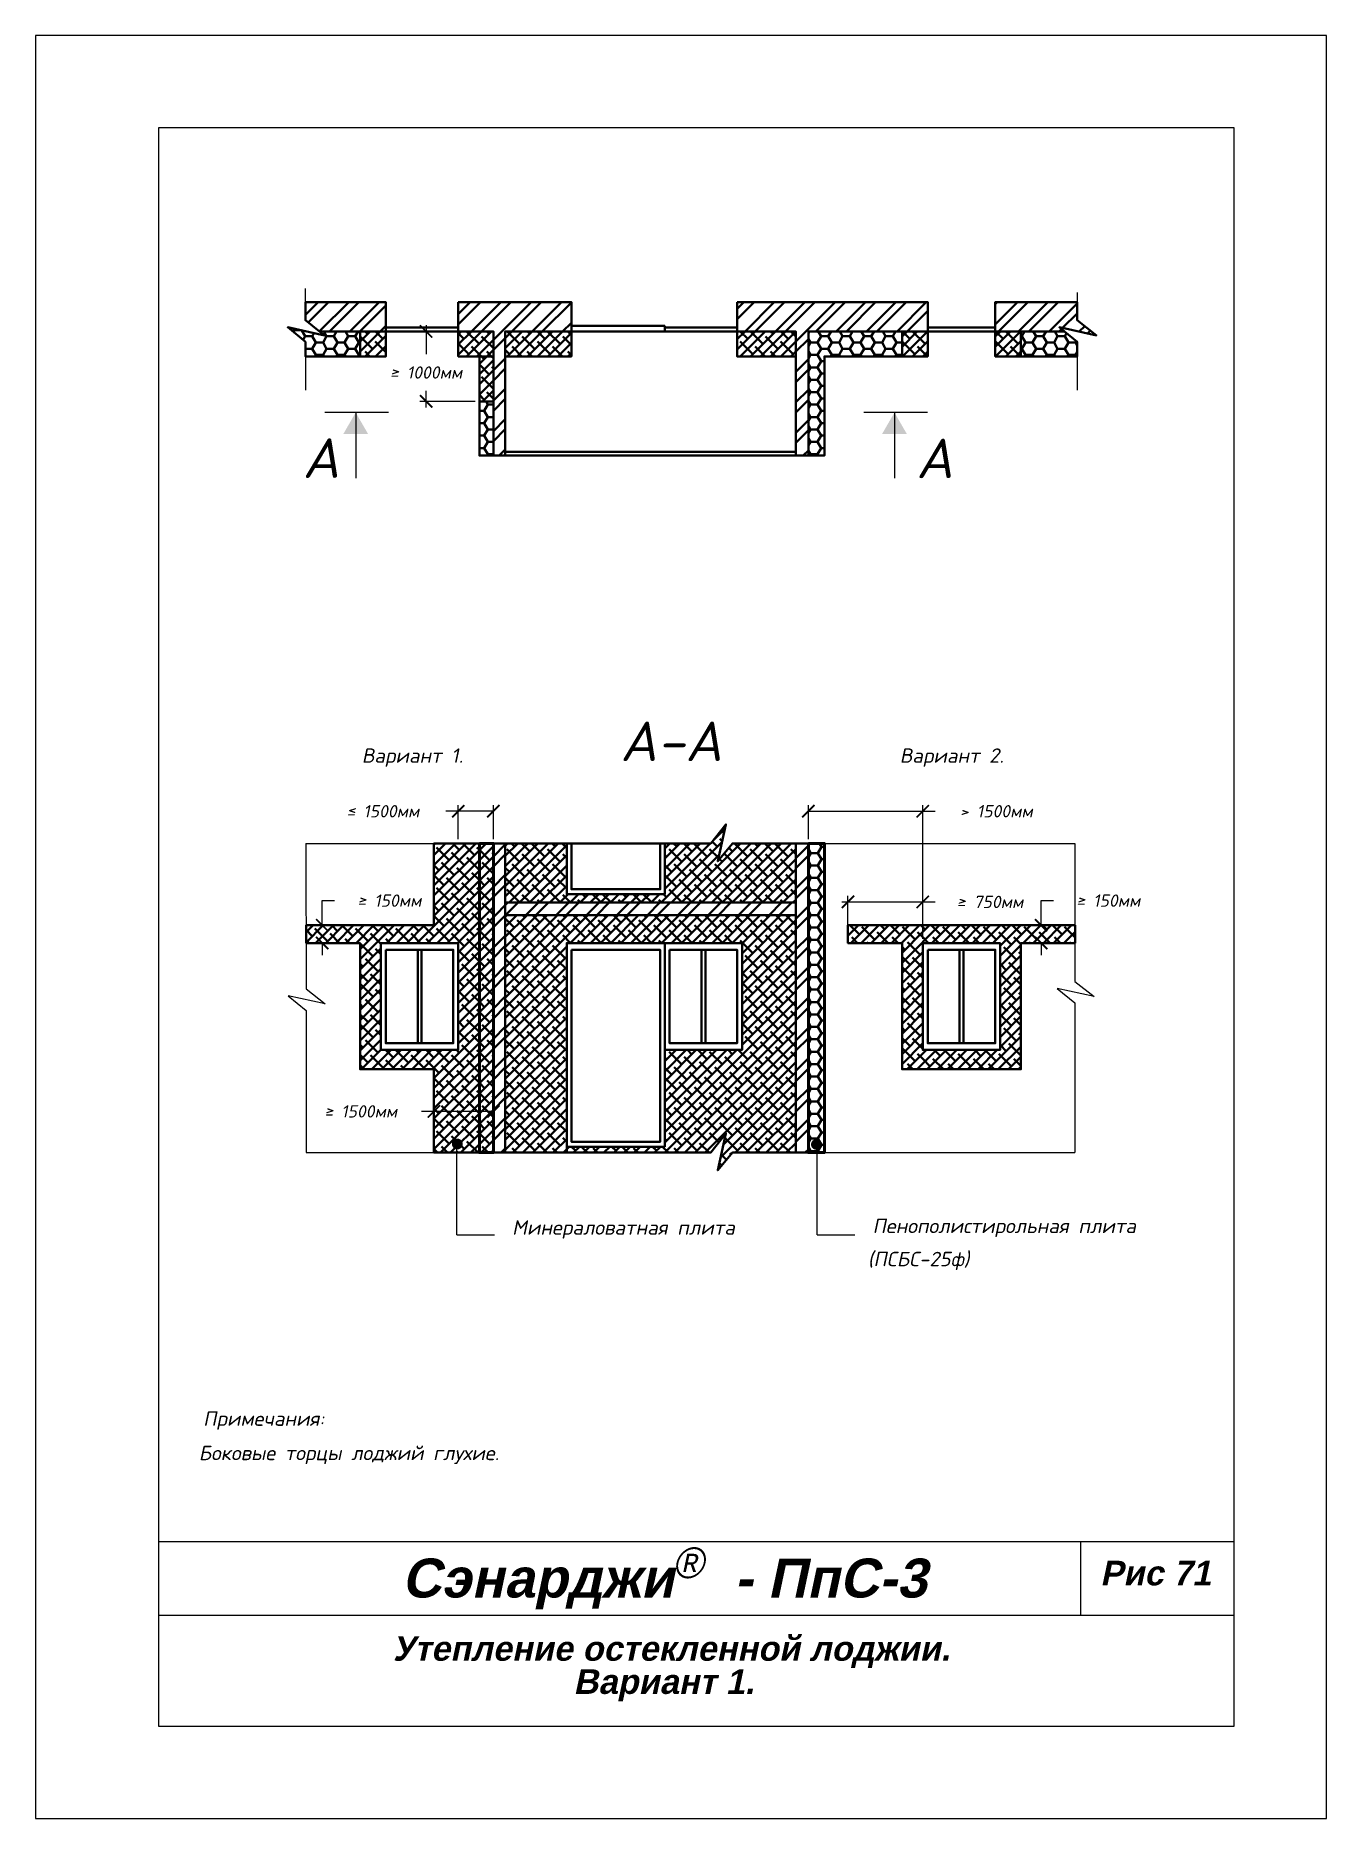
# Model space of a CAD drawing. Header units: inches. Extents: x 47 to 4151, y -1120 to 1902.
# Drawn here: x 52.3 to 262.3, y -773.1 to -483.1 of the extents above; entities that cross this region are included whole.
import ezdxf

# ---------------------------------------------------------------- set-up
doc = ezdxf.new("R2010")
doc.units = ezdxf.units.IN
doc.header["$LTSCALE"] = 10
doc.header["$MEASUREMENT"] = 0
doc.layers.add('dim', color=160, linetype='Continuous', lineweight=15)
doc.layers.add('Layer1', color=108, linetype='Continuous', lineweight=30)
for name, color, linetype in [('DUBEL', 142, 'Continuous'), ('hatch', 240, 'Continuous'), ('ndp', 242, 'Continuous'), ('ramka', 248, 'Continuous')]:
    doc.layers.add(name, color=color, linetype=linetype)
doc.layers.add('list', color=5, linetype='Continuous', plot=False)
doc.styles.add('ndp', font='ARIALBD.TTF', dxfattribs={"oblique": 12})
doc.styles.add('style2', font='romans.shx', dxfattribs={"oblique": 12})
doc.dimstyles.new('1', dxfattribs={"dimtxt": 2, "dimasz": 2, "dimexe": 1, "dimexo": 0.7, "dimgap": 2, "dimtad": 0, "dimtih": 1, "dimtoh": 1, "dimdec": 4, "dimzin": 0, "dimdsep": 46, "dimtxsty": 'style2', "dimblk": 'ARCHTICK', "dimcen": 1.5, "dimdle": 1, "dimadec": 0, "dimazin": 0, "dimtfac": 1, "dimtdec": 4, "dimtofl": 0, "dimtmove": 0, "dimatfit": 2, "dimldrblk": 'DOTSMALL', "dimfxl": 1, "dimtolj": 1, "dimtzin": 0, "dimarcsym": 0})
pattern_1 = [(45, (0.0682, -60.737), (-0.8244423, 0.8244423), []), (135, (0.0682, -60.737), (-2.473327, 0.8244423), [2.914844, -1.748906])]
pattern_2 = [(45, (0, 18.2769), (-0.8244423, 0.8244423), []), (135, (0, 18.2769), (-2.473327, 0.8244423), [2.914844, -1.748906])]
pattern_3 = [(0, (0, 18.2769), (1.7489063, 1.0097315), [1.1659375, -2.331875]), (120, (0, 18.2769), (-1.7489062, 1.0097315), [1.1659375, -2.331875]), (60, (0, 18.2769), (4e-09, 2.019463), [-2.331875, 1.1659375])]

msp = doc.modelspace()

# ---------------------------------------------------------------- texts
at = {"layer": 'dim', "color": 160, "char_height": 6.4282148, "width": 9.76187766, "attachment_point": 1, "style": 'style2'}
for insert in [(95.766952, -548.624404), (195.603802, -548.664203)]:
    msp.add_mtext('{\\C1;A}', dxfattribs=dict(at, insert=insert))
at = {"layer": 'dim', "color": 160, "insert": (147.454131, -594.687372), "char_height": 6.4282148, "attachment_point": 1, "style": 'style2'}
msp.add_mtext('{\\C1;A-А}', dxfattribs=at)
at = {"layer": 'ndp', "oblique": 12}
for s, height, style, p in [('Вариант 1.', 2.3461995, 'style2', (105.397375, -601.403462)), ('Вариант 2.', 2.3461995, 'style2', (192.92241, -601.403462)), ('Пенополистирольная плита', 2.34619952, 'style2', (188.507592, -677.909732)), ('Минераловатная плита', 2.34619952, 'style2', (129.86042, -678.166348)), ('(ПСБС-25ф)', 2.3461995, 'style2', (187.737384, -683.298562)), ('Примечания:', 2.34619952, 'style2', (79.586101, -709.26646)), ('Боковые торцы лоджий глухие.', 2.34619952, 'style2', (78.87922, -714.848792)), ('Сэнарджи    - ПпС-3 ', 6.33260053, 'ndp', (111.916798, -737.190374)), ('Рис 71 ', 4, 'ndp', (225.543508, -735.21266)), ('Утепление остекленной лоджии.', 4, 'ndp', (110.449655, -747.479196)), (' Вариант 1.', 4, 'ndp', (138.290287, -752.87222))]:
    msp.add_text(s, height=height, dxfattribs=dict(at, style=style)).set_placement(p)
at = {"layer": 'ndp', "insert": (155.979601, -729.051289), "char_height": 5, "attachment_point": 1, "style": 'style2'}
msp.add_mtext('{\\fCentury Gothic|b0|i0|c204|p32;®}', dxfattribs=at)

# ---------------------------------------------------------------- blocks, each defined once
blk = doc.blocks.new('_ArchTick')
at = {"layer": 'DUBEL', "color": 0, "const_width": 0.15}
blk.add_lwpolyline([(-0.5, -0.5), (0.5, 0.5)], dxfattribs=at)
blk = doc.blocks.new('*D399')
at = {"layer": 'Defpoints', "color": 0, "lineweight": 40}
for p in [(178.06, -609.28), (178.06, -614.53), (196.68, -627.82)]:
    blk.add_point(p, dxfattribs=at)
at = {"layer": 'ndp', "color": 0, "lineweight": -2}
for p, q in [((178.06, -613.83), (178.06, -608.28)), ((196.68, -627.12), (196.68, -608.28)), ((178.06, -609.28), (197.68, -609.28)), ((196.68, -609.28), (198.68, -609.28))]:
    blk.add_line(p, q, dxfattribs=at)
at = {"layer": 'ndp', "color": 0, "lineweight": -2, "xscale": 2, "yscale": 2, "zscale": 2, "rotation": 180}
blk.add_blockref('_ArchTick', (178.06, -609.28), dxfattribs=at)
at = {"layer": 'ndp', "color": 0, "lineweight": -2, "xscale": 2, "yscale": 2, "zscale": 2}
blk.add_blockref('_ArchTick', (196.68, -609.28), dxfattribs=at)
at = {"layer": 'ndp', "color": 1, "insert": (208.65, -609.28), "char_height": 2, "attachment_point": 5, "style": 'style2'}
blk.add_mtext('\\A1;{\\fRomanS|b0|i0|c204|p2;> 1500мм}', dxfattribs=at)
blk = doc.blocks.new('_DotSmall')
at = {"layer": 'DUBEL', "color": 0, "const_width": 0.5}
blk.add_lwpolyline([(-0.0625, 0, 1), (0.0625, 0, 1)], format="xyb", close=True, dxfattribs=at)
blk = doc.blocks.new('*D400')
at = {"layer": 'Defpoints', "color": 0, "lineweight": 40}
for p in [(196.68, -624.03), (184.51, -630.72), (196.68, -630.72)]:
    blk.add_point(p, dxfattribs=at)
at = {"layer": 'ndp', "color": 0, "lineweight": -2}
for p, q in [((184.51, -630.02), (184.51, -623.03)), ((196.68, -630.02), (196.68, -623.03)), ((183.51, -624.03), (196.68, -624.03)), ((196.68, -624.03), (198.68, -624.03))]:
    blk.add_line(p, q, dxfattribs=at)
at = {"layer": 'ndp', "color": 0, "lineweight": -2, "xscale": 2, "yscale": 2, "zscale": 2, "rotation": 180}
blk.add_blockref('_ArchTick', (184.51, -624.03), dxfattribs=at)
at = {"layer": 'ndp', "color": 0, "lineweight": -2, "xscale": 2, "yscale": 2, "zscale": 2}
blk.add_blockref('_ArchTick', (196.68, -624.03), dxfattribs=at)
at = {"layer": 'ndp', "color": 1, "insert": (207.62, -624.03), "char_height": 2, "attachment_point": 5, "style": 'style2'}
blk.add_mtext('\\A1;{\\fRomanS|b0|i0|c204|p2;≥ 750мм}', dxfattribs=at)
blk = doc.blocks.new('*D401')
at = {"layer": 'Defpoints', "color": 0, "lineweight": 40}
for p in [(217.98, -627.82), (215.93, -630.72), (217.98, -630.72)]:
    blk.add_point(p, dxfattribs=at)
at = {"layer": 'dim', "color": 0, "lineweight": -2}
for p, q in [((215.93, -627.82), (215.93, -623.82)), ((215.93, -623.82), (217.93, -623.82)), ((217.28, -627.82), (214.93, -627.82)), ((217.28, -630.72), (214.93, -630.72)), ((215.93, -630.72), (215.93, -632.72))]:
    blk.add_line(p, q, dxfattribs=at)
at = {"layer": 'dim', "color": 0, "lineweight": -2, "xscale": 2, "yscale": 2, "zscale": 2}
for p, rotation in [((215.93, -627.82), 270), ((215.93, -630.72), 90)]:
    blk.add_blockref('_ArchTick', p, dxfattribs=dict(at, rotation=rotation))
at = {"layer": 'dim', "color": 0, "insert": (226.87, -623.82), "char_height": 2, "attachment_point": 5, "style": 'style2'}
blk.add_mtext('\\A1;{\\fRomanS|b0|i0|c204|p2;≥ 150мм}', dxfattribs=at)
blk = doc.blocks.new('*D405')
at = {"layer": 'Defpoints', "color": 0, "lineweight": 40}
for p in [(126.82, -609.28), (121.09, -614.53), (126.82, -614.53)]:
    blk.add_point(p, dxfattribs=at)
at = {"layer": 'ndp', "color": 0, "lineweight": -2}
for p, q in [((121.09, -613.83), (121.09, -608.28)), ((126.82, -613.83), (126.82, -608.28)), ((121.09, -609.28), (119.09, -609.28)), ((126.82, -609.28), (120.09, -609.28))]:
    blk.add_line(p, q, dxfattribs=at)
at = {"layer": 'ndp', "color": 0, "lineweight": -2, "xscale": 2, "yscale": 2, "zscale": 2, "rotation": 180}
blk.add_blockref('_ArchTick', (121.09, -609.28), dxfattribs=at)
at = {"layer": 'ndp', "color": 0, "lineweight": -2, "xscale": 2, "yscale": 2, "zscale": 2}
blk.add_blockref('_ArchTick', (126.82, -609.28), dxfattribs=at)
at = {"layer": 'ndp', "color": 1, "insert": (108.84, -609.28), "char_height": 2, "attachment_point": 5, "style": 'style2'}
blk.add_mtext('\\A1;{\\fRomanS|b0|i0|c204|p2;≤ 1500мм}', dxfattribs=at)
blk = doc.blocks.new('*D406')
at = {"layer": 'Defpoints', "color": 0, "lineweight": 40}
for p in [(101.01, -627.82), (98.96, -630.72), (101.01, -630.72)]:
    blk.add_point(p, dxfattribs=at)
at = {"layer": 'dim', "color": 0, "lineweight": -2}
for p, q in [((98.96, -627.82), (98.96, -623.82)), ((98.96, -623.82), (100.96, -623.82)), ((100.31, -627.82), (97.96, -627.82)), ((100.31, -630.72), (97.96, -630.72)), ((98.96, -630.72), (98.96, -632.72))]:
    blk.add_line(p, q, dxfattribs=at)
at = {"layer": 'dim', "color": 0, "lineweight": -2, "xscale": 2, "yscale": 2, "zscale": 2}
for p, rotation in [((98.96, -627.82), 270), ((98.96, -630.72), 90)]:
    blk.add_blockref('_ArchTick', p, dxfattribs=dict(at, rotation=rotation))
at = {"layer": 'dim', "color": 0, "insert": (109.9, -623.82), "char_height": 2, "attachment_point": 5, "style": 'style2'}
blk.add_mtext('\\A1;{\\fRomanS|b0|i0|c204|p2;≥ 150мм}', dxfattribs=at)
blk = doc.blocks.new('*D407')
at = {"layer": 'Defpoints', "color": 0, "lineweight": 40}
for p in [(117.14, -658.11), (126.82, -658.11), (126.82, -658.11)]:
    blk.add_point(p, dxfattribs=at)
at = {"layer": 'ndp', "color": 0, "lineweight": -2}
for p, q in [((117.14, -658.11), (115.14, -658.11)), ((126.82, -658.11), (116.14, -658.11)), ((117.14, -657.41), (117.14, -657.11)), ((126.82, -657.41), (126.82, -657.11))]:
    blk.add_line(p, q, dxfattribs=at)
at = {"layer": 'ndp', "color": 0, "lineweight": -2, "xscale": 2, "yscale": 2, "zscale": 2, "rotation": 180}
blk.add_blockref('_ArchTick', (117.14, -658.11), dxfattribs=at)
at = {"layer": 'ndp', "color": 0, "lineweight": -2, "xscale": 2, "yscale": 2, "zscale": 2}
blk.add_blockref('_ArchTick', (126.82, -658.11), dxfattribs=at)
at = {"layer": 'ndp', "color": 1, "insert": (105.24, -658.11), "char_height": 2, "attachment_point": 5, "style": 'style2'}
blk.add_mtext('\\A1;{\\fRomanS|b0|i0|c204|p2;≥ 1500мм}', dxfattribs=at)
blk = doc.blocks.new('*D409')
at = {"layer": 'Defpoints', "color": 0, "lineweight": 40}
for p in [(121.09, -531.23), (115.87, -542.61), (124.54, -542.61)]:
    blk.add_point(p, dxfattribs=at)
at = {"layer": 'dim', "color": 0, "lineweight": -2}
for p, q in [((115.87, -530.23), (115.87, -534.91)), ((120.39, -531.23), (114.87, -531.23)), ((115.87, -543.61), (115.87, -540.92)), ((123.84, -542.61), (114.87, -542.61))]:
    blk.add_line(p, q, dxfattribs=at)
at = {"layer": 'dim', "color": 0, "lineweight": -2, "xscale": 2, "yscale": 2, "zscale": 2}
for p, rotation in [((115.87, -531.23), 90), ((115.87, -542.61), 270)]:
    blk.add_blockref('_ArchTick', p, dxfattribs=dict(at, rotation=rotation))
at = {"layer": 'dim', "color": 0, "insert": (115.87, -537.91), "char_height": 2, "attachment_point": 5, "style": 'style2'}
blk.add_mtext('\\A1;{\\fRomanS|b0|i0|c204|p2;≥ 1000мм}', dxfattribs=at)

# ---------------------------------------------------------------- dimensions: what is measured, and where the dimension line sits
at = {"layer": 'dim', "color": 1}
for base, p1, p2, text, picture, middle in [((115.866111, -542.614088), (121.090565, -531.234078), (124.539398, -542.614088), '{\\fRomanS|b0|i0|c204|p2;≥ 1000мм}', '*D409', (115.866111, -537.914727)), ((98.963832, -630.721845), (101.012862, -627.822049), (101.012862, -630.721845), '{\\fRomanS|b0|i0|c204|p2;≥ 150мм}', '*D406', (109.896697, -623.822049)), ((215.933072, -630.721846), (217.982101, -627.82205), (217.982101, -630.721846), '{\\fRomanS|b0|i0|c204|p2;≥ 150мм}', '*D401', (226.865936, -623.82205))]:
    dim = msp.add_linear_dim(base=base, p1=p1, p2=p2, angle=270, text=text, dimstyle='1', dxfattribs=at)
    dim.commit()
    dim.dimension.update_dxf_attribs({"geometry": picture, "text_midpoint": middle, "dimtype": 160})
at = {"layer": 'ndp'}
for base, p1, p2, text, picture, middle in [((126.816943, -609.279107), (121.090565, -614.528072), (126.816943, -614.528072), '{\\fRomanS|b0|i0|c204|p2;≤ 1500мм}', '*D405', (108.841872, -609.279107)), ((178.061561, -609.279107), (196.683649, -627.82205), (178.061561, -614.528072), '{\\fRomanS|b0|i0|c204|p2;> 1500мм}', '*D399', (208.646239, -609.279107)), ((196.683649, -624.027492), (184.507972, -630.721846), (196.683649, -630.721846), '{\\fRomanS|b0|i0|c204|p2;≥ 750мм}', '*D400', (207.616514, -624.027492)), ((126.816943, -658.113579), (117.137392, -658.113579), (126.816943, -658.113579), '{\\fRomanS|b0|i0|c204|p2;≥ 1500мм}', '*D407', (105.241321, -658.113579))]:
    dim = msp.add_linear_dim(base=base, p1=p1, p2=p2, text=text, dimstyle='1', override={"dimclrt": 1, "dimtmove": 0}, dxfattribs=at)
    dim.commit()
    dim.dimension.update_dxf_attribs({"geometry": picture, "text_midpoint": middle, "dimtype": 160})

# ---------------------------------------------------------------- hatches: boundary and pattern name
at = {"layer": 'dim'}
for points in [[(106.428492, -547.911952), (104.413309, -544.421553), (102.398127, -547.911952)], [(194.086627, -547.911955), (192.071444, -544.421556), (190.056262, -547.911955)]]:
    msp.add_hatch(color=1, dxfattribs=at).paths.add_polyline_path(points)
at = {"layer": 'hatch', "lineweight": 40}
h = msp.add_hatch(dxfattribs=at)
h.set_pattern_fill('ANSI32', color=1, scale=9.3275, style=0)
h.set_pattern_definition([(45, (0, 18.277), (-2.473327, 2.473327), []), (45, (1.649, 18.277), (-2.473327, 2.473327), [])])
h.paths.add_polyline_path([(96.223363, -526.465077), (109.311334, -526.465077), (109.311334, -531.234078), (98.549484, -531.234078), (96.238428, -529.412692)])
h.paths.add_polyline_path([(121.090565, -526.465077), (139.497265, -526.465077), (139.497265, -531.234078), (128.752847, -531.234078), (128.752847, -551.425587), (126.816943, -551.425587), (126.816943, -531.234078), (121.090565, -531.234078)])
h.paths.add_polyline_path([(166.475384, -526.465077), (197.476293, -526.465077), (197.476293, -531.234078), (178.061561, -531.234078), (178.061561, -551.425587), (176.011777, -551.425587), (176.011777, -531.234078), (166.475384, -531.234078)])
edge = h.paths.add_edge_path()
edge.add_line((208.462881, -526.465077), (208.462881, -531.234078))
edge.add_line((208.462881, -531.234078), (219.741709, -531.234078))
edge.add_line((219.741709, -531.234078), (218.915694, -530.555263))
edge.add_line((218.915694, -530.555263), (224.916706, -531.867424))
edge.add_line((224.916706, -531.867424), (221.802033, -529.412692))
edge.add_line((221.802033, -529.412692), (221.793351, -526.465077))
edge.add_line((221.793351, -526.465077), (208.462881, -526.465077))
edge.add_line((208.462881, -526.465077), (208.462885, -531.234078))
h = msp.add_hatch(dxfattribs=at)
h.set_pattern_fill('HONEY', color=1, scale=9.3275, style=0)
h.set_pattern_definition(pattern_3)
edge = h.paths.add_edge_path()
edge.add_line((96.238428, -532.927244), (96.238428, -535.305201))
edge.add_line((96.238428, -535.305201), (105.13396, -535.305201))
edge.add_line((105.13396, -535.305201), (105.13396, -531.234078))
edge.add_line((105.13396, -531.234078), (98.549484, -531.234078))
edge.add_line((98.549484, -531.234078), (99.353101, -531.867424))
edge.add_line((99.353101, -531.867424), (93.352089, -530.555263))
edge.add_line((93.352089, -530.555263), (96.238428, -532.927244))
edge.add_line((96.238428, -532.927244), (96.238428, -535.305201))
h = msp.add_hatch(dxfattribs=at)
h.set_pattern_fill('ANSI38', color=1, scale=9.3275, style=0)
h.set_pattern_definition(pattern_2)
h.paths.add_polyline_path([(105.13396, -535.305201), (105.13396, -531.234078), (109.311334, -531.234078), (109.311334, -535.305201)])
h = msp.add_hatch(dxfattribs=at)
h.set_pattern_fill('ANSI38', color=1, scale=9.3275, style=0)
h.set_pattern_definition(pattern_2)
h.paths.add_polyline_path([(121.090565, -531.234078), (126.816943, -531.234078), (126.816943, -535.305201), (121.090565, -535.305201)])
h = msp.add_hatch(dxfattribs=at)
h.set_pattern_fill('ANSI38', color=1, scale=9.3275, style=0)
h.set_pattern_definition(pattern_2)
h.paths.add_polyline_path([(128.752847, -531.234078), (128.752847, -535.305201), (139.497265, -535.305201), (139.497265, -531.234078)])
h = msp.add_hatch(dxfattribs=at)
h.set_pattern_fill('ANSI38', color=1, scale=9.3275, style=0)
h.set_pattern_definition(pattern_2)
h.paths.add_polyline_path([(166.475384, -531.234078), (176.011777, -531.234078), (176.011777, -535.305201), (166.475384, -535.305201)])
h = msp.add_hatch(dxfattribs=at)
h.set_pattern_fill('HONEY', color=1, scale=9.3275, style=0)
h.set_pattern_definition(pattern_3)
h.paths.add_polyline_path([(178.061561, -551.425587), (180.680737, -551.425587), (180.680737, -535.305201), (193.298915, -535.305201), (193.298915, -531.234078), (178.061561, -531.234078)])
h = msp.add_hatch(dxfattribs=at)
h.set_pattern_fill('ANSI38', color=1, scale=9.3275, style=0)
h.set_pattern_definition(pattern_2)
h.paths.add_polyline_path([(193.298915, -531.234078), (197.476293, -531.234078), (197.476293, -535.305201), (193.298915, -535.305201)])
h = msp.add_hatch(dxfattribs=at)
h.set_pattern_fill('ANSI38', color=1, scale=9.3275, style=0)
h.set_pattern_definition([(45, (15.164, 18.2769), (-0.8244423, 0.8244423), []), (135, (15.164, 18.2769), (-2.473327, 0.8244423), [2.914844, -1.748906])])
h.paths.add_polyline_path([(208.462885, -531.234078), (212.640264, -531.234078), (212.640264, -535.305201), (208.462885, -535.305201)])
h = msp.add_hatch(dxfattribs=at)
h.set_pattern_fill('HONEY', color=1, scale=9.3275, style=0)
h.set_pattern_definition(pattern_3)
h.paths.add_polyline_path([(212.640264, -531.234078), (212.640264, -535.305201), (221.802033, -535.305201), (221.802033, -532.927244), (219.741709, -531.234078)])
h = msp.add_hatch(dxfattribs=at)
h.set_pattern_fill('ANSI38', color=1, scale=9.3275, style=0)
h.set_pattern_definition(pattern_2)
h.paths.add_polyline_path([(124.539398, -535.305201), (126.816943, -535.305201), (126.816943, -542.614088), (124.539398, -542.614088)])
h = msp.add_hatch(dxfattribs=at)
h.set_pattern_fill('HONEY', color=1, scale=9.3275, style=0)
h.set_pattern_definition(pattern_3)
h.paths.add_polyline_path([(124.539398, -542.614088), (126.816943, -542.614088), (126.816943, -551.425587), (124.539398, -551.425587)])
h = msp.add_hatch(dxfattribs=at)
h.set_pattern_fill('ANSI38', color=1, scale=9.3275, style=0)
h.paths.add_polyline_path([(128.752847, -614.528072), (138.739548, -614.528072), (138.739548, -622.782201), (154.696158, -622.782201), (154.696158, -614.528072), (162.184999, -614.528072), (164.639731, -611.413398), (163.32757, -617.41441), (165.699551, -614.528072), (176.011777, -614.528072), (176.011777, -624.148064), (128.752847, -624.148064)])
h.paths.add_polyline_path([(138.739547, -664.807935), (138.739547, -663.851304), (154.696157, -663.851304), (154.696152, -648.120634), (167.268027, -648.120634), (167.268027, -630.721846), (138.739547, -630.721846)], flags=17)
h.paths.add_polyline_path([(128.752847, -626.196854), (176.011777, -626.196854), (176.011777, -664.807935), (165.699551, -664.807935), (163.32757, -667.694274), (164.639731, -661.693261), (162.184999, -664.807935), (138.739547, -664.807935), (128.752847, -664.807935)])
h = msp.add_hatch(dxfattribs=at)
h.set_pattern_fill('ANSI38', color=1, scale=9.3275, style=0)
h.set_pattern_definition(pattern_1)
h.paths.add_polyline_path([(121.090565, -630.721846), (108.51869, -630.721846), (108.518695, -648.120634), (105.13396, -648.120634), (121.09057, -648.120634)], flags=16)
h.paths.add_polyline_path([(96.328038, -627.82205), (117.137392, -627.82205), (117.137392, -614.528072), (124.539398, -614.528072), (124.539398, -664.807935), (117.137392, -664.807935), (117.137392, -651.262086), (105.13396, -651.262086), (105.13396, -648.120634), (105.13396, -630.721846), (96.328038, -630.721846)])
h = msp.add_hatch(dxfattribs=at)
h.set_pattern_fill('ANSI38', color=1, scale=9.3275, style=0)
h.set_pattern_definition(pattern_1)
h.paths.add_polyline_path([(124.539398, -614.528072), (126.816943, -614.528072), (126.816943, -664.807935), (124.539398, -664.807935)])
h = msp.add_hatch(dxfattribs=at)
h.set_pattern_fill('ANSI32', color=1, scale=9.3275, style=0)
h.set_pattern_definition([(45, (0.068, -60.737), (-2.473327, 2.473327), []), (45, (1.717, -60.737), (-2.473327, 2.473327), [])])
h.paths.add_polyline_path([(126.816943, -614.528072), (128.752847, -614.528072), (128.752847, -664.807935), (126.816943, -664.807935)])
h.paths.add_polyline_path([(128.752847, -624.148064), (176.011777, -624.148064), (176.011777, -626.196854), (128.752847, -626.196854)])
h.paths.add_polyline_path([(176.011777, -614.528072), (178.061561, -614.528072), (178.061561, -664.807935), (176.011777, -664.807935)])
h = msp.add_hatch(dxfattribs=at)
h.set_pattern_fill('HONEY', color=1, scale=9.3275, style=0)
h.set_pattern_definition([(0, (0.0682, -60.7369), (1.7489063, 1.0097315), [1.1659375, -2.331875]), (120, (0.0682, -60.7369), (-1.7489062, 1.0097315), [1.1659375, -2.331875]), (60, (0.0682, -60.7369), (4e-09, 2.019463), [-2.331875, 1.1659375])])
h.paths.add_polyline_path([(178.061561, -614.528072), (180.680737, -614.528072), (180.680737, -664.807935), (178.061561, -664.807935)])
h = msp.add_hatch(dxfattribs=at)
h.set_pattern_fill('ANSI38', color=1, scale=9.3275, style=0)
h.set_pattern_definition([(45, (-1807.9705, -397.6797), (-0.8244423, 0.8244423), []), (135, (-1807.9705, -397.6797), (-2.47332694, 0.8244423), [2.9148438, -1.7489063])])
h.paths.add_polyline_path([(184.507972, -627.82205), (184.507972, -630.721846), (193.298915, -630.721846), (193.298915, -651.262086), (196.69591, -651.262086), (196.69591, -627.82205)])
h.paths.add_polyline_path([(196.69591, -627.82205), (196.683649, -630.721846), (209.255524, -630.721846), (209.255524, -648.120634), (196.683649, -648.120634), (196.69591, -651.262086), (212.640259, -651.262086), (212.640259, -630.721846), (221.446181, -630.721846), (221.446181, -627.82205)])

# ---------------------------------------------------------------- linework, layer by layer
at = {"layer": 'hatch', "color": 1, "lineweight": 40}
for p, q in [((109.311334, -526.465077), (96.223363, -526.465077)), ((96.223363, -526.465077), (96.238428, -529.412692)), ((109.311334, -535.305201), (109.311334, -526.465077)), ((109.311334, -531.234078), (109.311334, -526.465077)), ((121.090565, -530.606601), (121.090565, -526.465077)), ((121.090565, -526.465077), (139.497265, -526.465077)), ((139.497265, -526.465077), (139.497265, -531.234078)), ((166.475384, -526.465077), (197.476293, -526.465077)), ((166.475384, -535.305201), (166.475384, -526.465077)), ((166.475384, -526.465077), (176.011777, -526.465077)), ((166.475384, -531.234078), (166.475384, -526.465077)), ((166.475384, -526.465077), (180.680737, -526.465077)), ((178.061561, -526.465077), (180.680737, -526.465077)), ((180.680737, -526.465077), (197.476293, -526.465077)), ((197.476293, -526.465077), (197.476293, -535.305201)), ((208.462881, -535.305201), (208.462881, -526.465077)), ((208.462881, -526.465077), (221.441493, -526.465077)), ((221.441493, -526.465077), (221.793351, -526.465077)), ((221.793351, -526.465077), (221.802033, -529.412692)), ((121.090565, -530.606601), (109.311334, -530.606601)), ((121.090565, -530.606601), (121.090565, -535.305201)), ((154.696158, -530.315872), (139.497265, -530.315872)), ((139.497265, -530.315872), (139.497265, -531.234078)), ((154.696158, -531.234078), (154.696158, -530.315872)), ((154.696158, -530.606601), (166.475384, -530.606601)), ((154.696158, -531.234078), (154.696158, -530.606601)), ((166.475384, -530.606601), (166.475384, -531.234078)), ((197.476293, -530.606601), (208.462881, -530.606601)), ((221.802033, -529.412692), (223.36336, -530.643204)), ((109.311334, -531.234078), (105.13396, -531.234078)), ((105.13396, -531.234078), (105.13396, -535.305201)), ((109.311334, -535.305201), (109.311334, -531.234078)), ((124.539398, -531.234078), (121.090565, -531.234078)), ((126.816943, -531.234078), (126.816943, -551.425587)), ((128.752847, -551.425587), (128.752847, -531.234078)), ((139.497265, -531.234078), (139.497265, -535.305201)), ((139.497265, -531.234078), (154.696158, -531.234078)), ((166.475384, -531.234078), (154.696158, -531.234078)), ((176.011777, -531.234078), (166.475384, -531.234078)), ((176.011777, -531.234078), (176.011777, -551.425587)), ((176.011777, -551.425587), (176.011777, -531.234078)), ((178.061561, -551.425587), (178.061561, -531.234078)), ((193.298915, -535.305201), (193.298915, -531.234078)), ((193.298915, -531.234078), (197.476293, -531.234078)), ((197.476293, -531.234078), (219.741709, -531.234078)), ((197.476293, -531.234078), (197.476293, -535.305201)), ((105.13396, -535.305201), (109.311334, -535.305201)), ((121.090565, -535.305201), (124.539398, -535.305201)), ((124.539398, -551.425587), (124.539398, -535.305201)), ((124.539398, -535.305201), (126.816943, -535.305201)), ((124.539398, -542.614088), (124.539398, -535.305201)), ((126.816943, -535.305201), (126.816943, -542.614088)), ((139.497265, -535.305201), (128.752847, -535.305201)), ((128.752847, -535.305201), (128.752847, -550.79811)), ((197.476293, -535.305201), (180.680737, -535.305201)), ((180.680737, -535.305201), (180.680737, -551.425587)), ((197.476293, -535.305201), (193.298915, -535.305201)), ((208.462881, -535.305201), (221.802033, -535.305201)), ((126.816943, -542.614088), (124.539398, -542.614088)), ((128.752847, -550.79811), (176.011777, -550.79811)), ((124.539398, -551.425587), (176.011777, -551.425587)), ((176.011777, -551.425587), (178.061561, -551.425587)), ((180.680737, -551.425587), (176.011777, -551.425587)), ((180.680737, -551.425587), (176.011777, -551.425587)), ((124.539398, -614.528072), (124.539398, -664.807935)), ((126.816943, -614.528072), (124.539398, -614.528072)), ((126.816943, -614.528072), (126.816943, -664.807935)), ((128.752847, -614.528072), (128.752847, -664.807935)), ((176.011777, -614.528072), (176.011777, -664.807935)), ((178.061561, -614.528072), (178.061561, -664.807935)), ((180.680737, -614.528072), (180.680737, -664.807935)), ((128.752847, -624.148064), (176.011777, -624.148064)), ((128.752847, -626.196854), (176.011777, -626.196854)), ((139.497264, -631.818822), (153.934135, -631.818822)), ((139.497264, -631.818822), (139.497264, -663.051302))]:
    msp.add_line(p, q, dxfattribs=at)
at = {"layer": 'hatch'}
for points in [[(96.2119, -524.222064), (96.238428, -529.412692), (99.353101, -531.867424), (93.352089, -530.555263), (96.238428, -532.927244), (96.238428, -540.806124)], [(221.775505, -524.883591), (221.802033, -529.412692), (224.916706, -531.867424), (218.915694, -530.555263), (221.802033, -532.927244), (221.802033, -540.806124)], [(96.30151, -614.528072), (162.184999, -614.528072), (164.639731, -611.413398), (163.32757, -617.41441), (165.699551, -614.528072), (221.441489, -614.528072)], [(96.30151, -614.528072), (96.328038, -638.166201), (99.442712, -640.620933), (93.441699, -639.308772), (96.328038, -641.680753), (96.328038, -664.807935)], [(221.441489, -614.528072), (221.441489, -636.957951), (224.556162, -639.412683), (218.55515, -638.100522), (221.441489, -640.472503), (221.441489, -664.807935)], [(96.328038, -664.807935), (162.184999, -664.807935), (164.639731, -661.693261), (163.32757, -667.694274), (165.699551, -664.807935), (221.441489, -664.807935)]]:
    msp.add_lwpolyline(points, dxfattribs=at)
at = {"layer": 'hatch', "color": 1, "lineweight": 40}
for points in [[(96.223363, -526.465077), (109.311334, -526.465077), (109.311334, -531.234078), (98.549484, -531.234078), (96.238428, -529.412692), (96.223363, -526.465077)], [(121.090565, -526.465077), (139.497265, -526.465077), (139.497265, -531.234078), (128.752847, -531.234078), (128.752847, -551.425587), (126.816943, -551.425587), (126.816943, -531.234078), (121.090565, -531.234078), (121.090565, -526.465077)], [(166.475384, -526.465077), (197.476293, -526.465077), (197.476293, -531.234078), (178.061561, -531.234078), (178.061561, -551.425587), (176.011777, -551.425587), (176.011777, -531.234078), (166.475384, -531.234078), (166.475384, -526.465077)], [(166.475384, -526.465077), (197.476293, -526.465077), (197.476293, -531.234078), (178.061561, -531.234078), (178.061561, -551.425587), (176.011777, -551.425587), (176.011777, -531.234078), (166.475384, -531.234078), (166.475384, -526.465077)], [(208.462881, -526.465077), (208.462881, -531.234078), (219.741709, -531.234078), (218.915694, -530.555263), (224.916706, -531.867424), (221.802033, -529.412692), (221.784768, -526.465077), (208.462881, -526.465077), (208.462881, -531.234078)], [(208.462881, -526.465077), (208.462881, -531.234078), (219.741709, -531.234078), (218.915694, -530.555263), (224.916706, -531.867424), (221.802033, -529.412692), (221.793351, -526.465077), (208.462881, -526.465077), (208.462885, -531.234078)], [(96.238428, -532.927244), (96.238428, -535.305201), (105.13396, -535.305201), (105.13396, -531.234078), (98.549484, -531.234078), (99.353101, -531.867424), (93.352089, -530.555263), (96.238428, -532.927244), (96.238428, -535.305201)], [(105.13396, -535.305201), (105.13396, -531.234078), (109.311334, -531.234078), (109.311334, -535.305201), (105.13396, -535.305201)], [(121.090565, -531.234078), (126.816943, -531.234078), (126.816943, -535.305201), (121.090565, -535.305201), (121.090565, -531.234078)], [(128.752847, -531.234078), (128.752847, -535.305201), (139.497265, -535.305201), (139.497265, -531.234078), (128.752847, -531.234078)], [(166.475384, -531.234078), (176.011777, -531.234078), (176.011777, -535.305201), (166.475384, -535.305201), (166.475384, -531.234078)], [(178.061561, -551.425587), (180.680737, -551.425587), (180.680737, -535.305201), (193.298915, -535.305201), (193.298915, -531.234078), (178.061561, -531.234078), (178.061561, -551.425587)], [(193.298915, -531.234078), (197.476293, -531.234078), (197.476293, -535.305201), (193.298915, -535.305201), (193.298915, -531.234078)], [(208.462885, -531.234078), (212.640264, -531.234078), (212.640264, -535.305201), (208.462885, -535.305201), (208.462885, -531.234078)], [(212.640264, -531.234078), (212.640264, -535.305201), (221.802033, -535.305201), (221.802033, -532.927244), (219.741709, -531.234078), (212.640264, -531.234078)], [(128.752847, -614.528072), (138.739548, -614.528072), (138.739548, -622.782201), (154.696158, -622.782201), (154.696158, -614.528072), (162.184999, -614.528072), (164.639731, -611.413398), (163.32757, -617.41441), (165.699551, -614.528072), (176.011777, -614.528072), (176.011777, -624.148064), (128.752847, -624.148064), (128.752847, -614.528072), (138.739548, -614.528072)], [(96.328038, -630.721846), (105.13396, -630.721846), (105.13396, -651.262086), (117.137392, -651.262086), (117.137392, -664.807935), (124.539398, -664.807935), (124.539398, -614.528072), (117.137392, -614.528072), (117.137392, -627.82205), (96.328038, -627.82205), (96.328038, -630.721846)], [(139.497265, -614.528072), (153.956158, -614.528072), (153.963061, -621.982199), (139.497265, -621.982199), (139.497265, -614.528072)], [(128.752847, -626.196854), (176.011777, -626.196854), (176.011777, -664.807935), (165.699551, -664.807935), (163.32757, -667.694274), (164.639731, -661.693261), (162.184999, -664.807935), (138.739547, -664.807935), (138.739547, -663.851304), (154.696157, -663.851304), (154.696152, -648.120634), (167.268027, -648.120634), (167.268027, -630.721846), (138.739547, -630.721846), (138.739547, -664.807935), (128.752847, -664.807935), (128.752847, -626.196854), (176.011777, -626.196854)], [(184.507972, -627.82205), (184.507972, -630.721846), (193.298915, -630.721846), (193.313894, -651.262086), (212.640259, -651.262086), (212.640259, -630.721846), (221.446181, -630.721846), (221.446181, -627.82205), (184.507972, -627.82205)], [(139.497264, -631.818822), (153.934135, -631.818822), (153.963061, -663.051302), (139.497264, -663.051302), (139.497264, -631.818822)]]:
    msp.add_lwpolyline(points, dxfattribs=at)
for points in [[(121.090565, -526.465077), (139.497265, -526.465077), (139.497265, -526.465077), (121.090565, -526.465077)], [(109.311334, -530.606601), (121.090565, -530.606601), (121.090565, -531.234078), (109.311334, -531.234078)], [(124.539398, -535.305201), (126.816943, -535.305201), (126.816943, -542.614088), (124.539398, -542.614088)], [(124.539398, -542.614088), (126.816943, -542.614088), (126.816943, -551.425587), (124.539398, -551.425587)], [(126.816943, -614.528072), (128.752847, -614.528072), (128.752847, -664.807935), (126.816943, -664.807935)], [(138.739548, -614.528072), (154.696158, -614.528072), (154.696158, -622.782201), (138.739548, -622.782201)], [(176.011777, -614.528072), (178.061561, -614.528072), (178.061561, -664.807935), (176.011777, -664.807935)], [(128.752847, -624.148064), (176.011777, -624.148064), (176.011777, -626.196854), (128.752847, -626.196854)], [(138.739547, -630.721846), (154.696157, -630.721846), (154.696157, -663.851304), (138.739547, -663.851304)], [(209.255524, -630.721846), (196.683649, -630.721846), (196.683649, -648.120634), (209.255524, -648.120634)], [(197.476293, -631.818822), (208.462881, -631.818822), (208.462881, -647.023658), (197.476293, -647.023658)]]:
    msp.add_lwpolyline(points, close=True, dxfattribs=at)
at = {"layer": 'hatch', "color": 1, "lineweight": 50}
for points in [[(124.539398, -614.528072), (126.816943, -614.528072), (126.816943, -664.807935), (124.539398, -664.807935)], [(178.061561, -614.528072), (180.680737, -614.528072), (180.680737, -664.807935), (178.061561, -664.807935)]]:
    msp.add_lwpolyline(points, close=True, dxfattribs=at)
at = {"layer": 'Layer1', "color": 1, "lineweight": 40}
for p, q in [((114.501641, -631.818822), (114.501641, -647.023658)), ((115.125333, -647.023658), (115.125333, -631.818822)), ((160.679103, -631.818822), (160.679103, -647.023658)), ((161.302795, -647.023658), (161.302795, -631.818822)), ((202.6666, -631.818822), (202.6666, -647.023658)), ((203.290292, -647.023658), (203.290292, -631.818822)), ((115.125333, -639.42124), (115.125333, -647.023658)), ((203.290292, -639.42124), (203.290292, -647.023658))]:
    msp.add_line(p, q, dxfattribs=at)
for points in [[(184.507972, -627.82205), (184.507972, -630.721846), (193.298915, -630.721846), (193.313894, -651.262086), (212.640259, -651.262086), (212.640259, -630.721846), (221.446181, -630.721846), (221.446181, -627.82205), (184.507972, -627.82205)], [(109.311334, -631.818822), (120.297921, -631.818822), (120.297921, -647.023658), (109.311334, -647.023658), (109.311334, -631.818822)], [(155.488796, -631.818822), (166.475384, -631.818822), (166.475384, -647.023658), (155.488796, -647.023658), (155.488796, -631.818822)]]:
    msp.add_lwpolyline(points, dxfattribs=at)
for points in [[(108.51869, -630.721846), (121.090565, -630.721846), (121.090565, -648.120634), (108.51869, -648.120634)], [(108.518695, -630.721846), (121.09057, -630.721846), (121.09057, -648.120634), (108.518695, -648.120634)], [(154.696152, -630.721846), (167.268027, -630.721846), (167.268027, -648.120634), (154.696152, -648.120634)], [(196.683649, -630.721846), (209.255524, -630.721846), (209.255524, -648.120634), (196.683649, -648.120634)]]:
    msp.add_lwpolyline(points, close=True, dxfattribs=at)
at = {"layer": 'list'}
msp.add_lwpolyline([(52.340128, -773.114712), (262.340128, -773.114712), (262.340128, -483.114712), (52.340128, -483.114712)], close=True, dxfattribs=at)
at = {"layer": 'ndp'}
for p, q in [((109.767378, -544.421553), (99.416181, -544.421553)), ((104.413309, -544.421553), (104.413309, -555.092415)), ((197.425513, -544.421556), (187.074316, -544.421556)), ((192.071444, -544.421556), (192.071444, -555.092418)), ((120.874695, -678.166348), (120.874695, -663.85287)), ((179.497668, -678.166348), (179.497668, -663.912442)), ((120.874695, -678.166348), (126.976463, -678.166348)), ((179.497668, -678.166348), (185.599435, -678.166348))]:
    msp.add_line(p, q, dxfattribs=at)
at = {"layer": 'ndp', "const_width": 0.879825}
for points in [[(120.94792, -662.979182, 1), (120.94792, -663.859007, 1)], [(179.381301, -663.048287, 1), (179.381301, -663.928112, 1)]]:
    msp.add_lwpolyline(points, format="xyb", close=True, dxfattribs=at)
at = {"layer": 'ramka'}
for p, q in [((247.340128, -728.114712), (72.340128, -728.114712)), ((222.340128, -728.114712), (222.340128, -740.114712)), ((247.340128, -740.114712), (72.340128, -740.114712))]:
    msp.add_line(p, q, dxfattribs=at)
msp.add_lwpolyline([(72.340128, -758.114712), (247.340128, -758.114712), (247.340128, -498.114712), (72.340128, -498.114712)], close=True, dxfattribs=at)

msp.set_redraw_order([(e.dxf.handle, doc.entitydb.next_handle()) for e in msp.query("TEXT MTEXT ATTDEF DIMENSION ARC_DIMENSION")])  # texts and dimensions are drawn at this point

doc.saveas('drawing.dxf')
